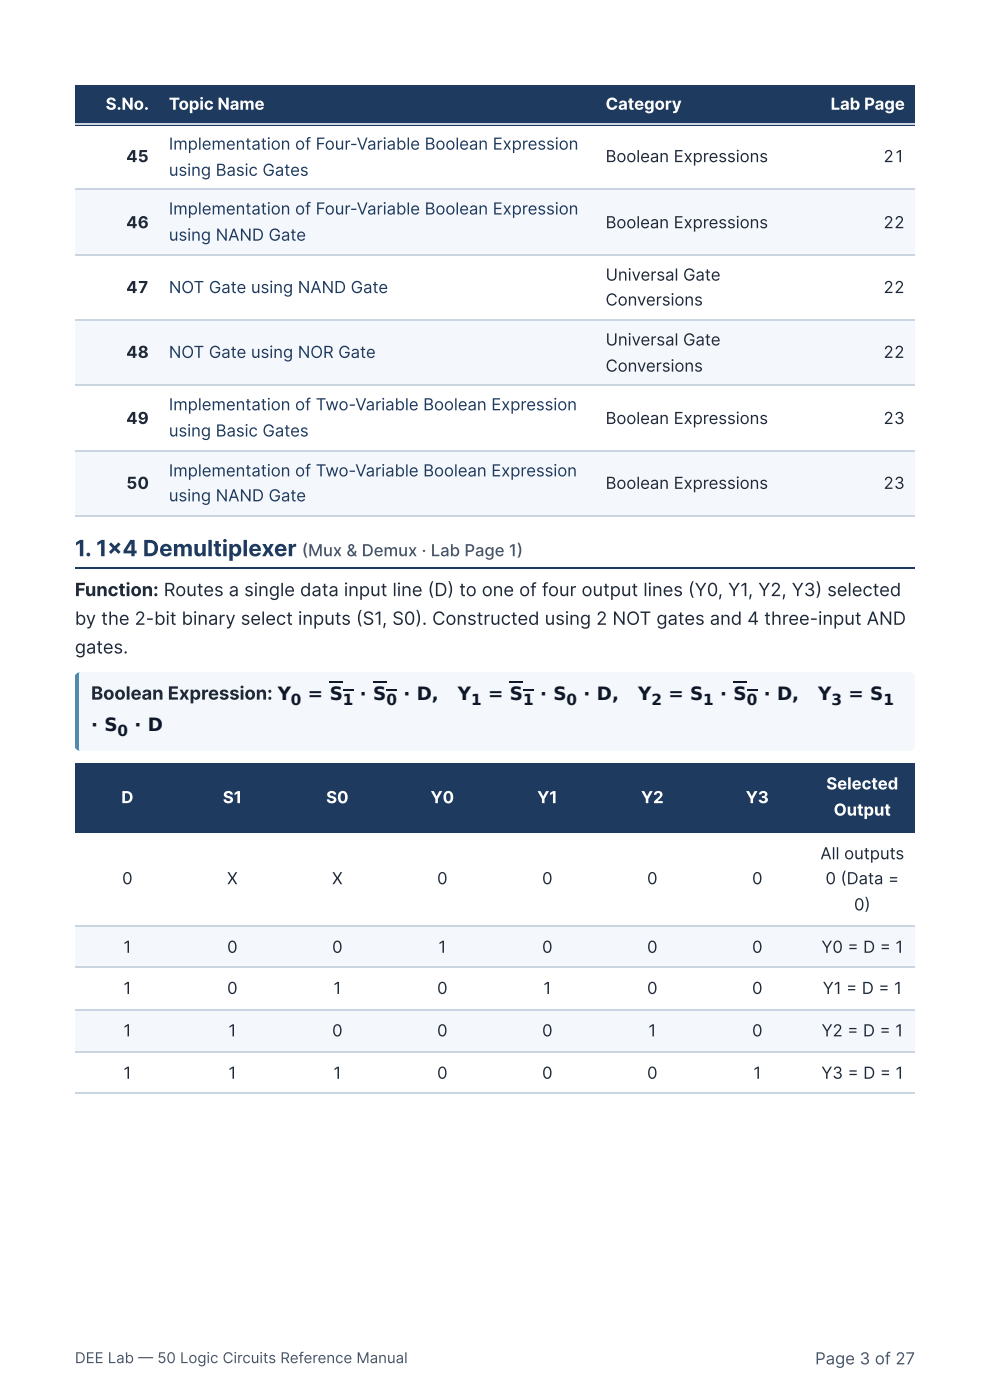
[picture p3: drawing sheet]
<svg xmlns="http://www.w3.org/2000/svg" width="210mm" height="297mm" viewBox="0 0 210 297" stroke-linecap="round" stroke-linejoin="round" font-family="sans-serif">
<defs><g id="words">
<text font-size="4.8" fill="#1e3a5f" x="15.9" y="118">1. 1×4 Demultiplexer</text>
<g font-size="3.9" fill="#1f2937">
<text x="15.9" y="126.5">Function: Routes a single data input line (D) to one of four output lines (Y0, Y1, Y2, Y3) selected</text>
<text x="15.9" y="132.6">by the 2-bit binary select inputs (S1, S0). Constructed using 2 NOT gates and 4 three-input AND</text>
<text x="15.9" y="138.6">gates.</text>
<text x="19.3" y="148.4">Boolean Expression: Y</text>
</g>
<g font-size="3.9" fill="#0f172a">
<text x="65.3" y="148.4">= S</text>
<text x="76.3" y="148.4">· S</text>
<text x="85.5" y="148.4">· D,</text>
<text x="97.1" y="148.4">Y</text>
<text x="103.5" y="148.4">= S</text>
<text x="114.5" y="148.4">· S</text>
<text x="123.7" y="148.4">· D,</text>
<text x="135.3" y="148.4">Y</text>
<text x="141.7" y="148.4">= S</text>
<text x="152.7" y="148.4">· S</text>
<text x="161.9" y="148.4">· D,</text>
<text x="173.5" y="148.4">Y</text>
<text x="179.9" y="148.4">= S</text>
<text x="19.3" y="155">· S</text>
<text x="28.5" y="155">· D</text>
</g>
<g font-size="3.5" fill="#fff">
<text x="22.4" y="23.3">S.No.</text>
<text x="35.8" y="23.3">Topic Name</text>
<text x="128.4" y="23.3">Category</text>
<text x="176.1" y="23.3">Lab Page</text>
<text x="175.2" y="167.5">Selected</text>
<text x="25.7" y="170.4">D</text>
<text x="47.2" y="170.4">S1</text>
<text x="69.2" y="170.4">S0</text>
<text x="91.3" y="170.4">Y0</text>
<text x="113.9" y="170.4">Y1</text>
<text x="135.9" y="170.4">Y2</text>
<text x="158.1" y="170.4">Y3</text>
<text x="176.7" y="173">Output</text>
</g>
<g font-size="3.5" fill="#1f2937">
<text x="26.8" y="34.4">45</text>
<text x="128.4" y="34.4">Boolean Expressions</text>
<text x="187.3" y="34.4">2</text>
<text x="189.5" y="34.4">1</text>
<text x="26.8" y="48.4">46</text>
<text x="128.4" y="48.4">Boolean Expressions</text>
<text x="187.3" y="48.4">2</text>
<text x="189.5" y="48.4">2</text>
<text x="128.4" y="59.5">Universal Gate</text>
<text x="26.8" y="62.2">47</text>
<text x="128.4" y="64.8">Conversions</text>
<text x="187.3" y="62.2">2</text>
<text x="189.5" y="62.2">2</text>
<text x="26.8" y="75.9">48</text>
<text x="128.4" y="73.3">Universal Gate</text>
<text x="187.3" y="75.9">2</text>
<text x="189.5" y="75.9">2</text>
<text x="128.4" y="78.8">Conversions</text>
<text x="26.8" y="90">49</text>
<text x="128.4" y="90">Boolean Expressions</text>
<text x="187.3" y="90">2</text>
<text x="189.5" y="90">3</text>
<text x="26.8" y="103.7">50</text>
<text x="128.4" y="103.7">Boolean Expressions</text>
<text x="187.3" y="103.7">2</text>
<text x="189.5" y="103.7">3</text>
<text x="173.9" y="182.3">All outputs</text>
<text x="25.9" y="187.6">0</text>
<text x="48.1" y="187.6">X</text>
<text x="70.4" y="187.6">X</text>
<text x="92.7" y="187.6">0</text>
<text x="114.9" y="187.6">0</text>
<text x="137.2" y="187.6">0</text>
<text x="159.4" y="187.6">0</text>
<text x="175" y="187.6">0 (Data =</text>
<text x="181.1" y="193.1">0)</text>
<text x="26.2" y="202.1">1</text>
<text x="48.2" y="202.1">0</text>
<text x="70.4" y="202.1">0</text>
<text x="93" y="202.1">1</text>
<text x="114.9" y="202.1">0</text>
<text x="137.2" y="202.1">0</text>
<text x="159.4" y="202.1">0</text>
<text x="174.1" y="202.1">Y0 = D = 1</text>
<text x="26.2" y="210.9">1</text>
<text x="48.2" y="210.9">0</text>
<text x="70.7" y="210.9">1</text>
<text x="92.7" y="210.9">0</text>
<text x="115.2" y="210.9">1</text>
<text x="137.2" y="210.9">0</text>
<text x="159.4" y="210.9">0</text>
<text x="174.4" y="210.9">Y1 = D = 1</text>
<text x="26.2" y="219.9">1</text>
<text x="48.4" y="219.9">1</text>
<text x="70.4" y="219.9">0</text>
<text x="92.7" y="219.9">0</text>
<text x="114.9" y="219.9">0</text>
<text x="137.5" y="219.9">1</text>
<text x="159.4" y="219.9">0</text>
<text x="174.2" y="219.9">Y2 = D = 1</text>
<text x="26.2" y="228.9">1</text>
<text x="48.4" y="228.9">1</text>
<text x="70.7" y="228.9">1</text>
<text x="92.7" y="228.9">0</text>
<text x="114.9" y="228.9">0</text>
<text x="137.2" y="228.9">0</text>
<text x="159.7" y="228.9">1</text>
<text x="174.1" y="228.9">Y3 = D = 1</text>
</g>
<g font-size="3.5" fill="#1e3a5f">
<text x="35.8" y="31.8">Implementation of Four-Variable Boolean Expression</text>
<text x="35.8" y="37.3">using Basic Gates</text>
<text x="35.8" y="45.5">Implementation of Four-Variable Boolean Expression</text>
<text x="35.8" y="51.1">using NAND Gate</text>
<text x="35.8" y="62.2">NOT Gate using NAND Gate</text>
<text x="35.8" y="75.9">NOT Gate using NOR Gate</text>
<text x="35.8" y="87">Implementation of Two-Variable Boolean Expression</text>
<text x="35.8" y="92.6">using Basic Gates</text>
<text x="35.8" y="101.1">Implementation of Two-Variable Boolean Expression</text>
<text x="35.8" y="106.4">using NAND Gate</text>
</g>
<g font-size="3.5" fill="#475569">
<text x="64" y="118">(Mux &amp; Demux · Lab Page 1)</text>
<text x="172.8" y="289.5">Page 3 of 27</text>
</g>
<g font-size="3.2" fill="#0f172a">
<text x="61.7" y="149.5">0</text>
<text x="72.7" y="149.5">1</text>
<text x="81.9" y="149.5">0</text>
<text x="99.9" y="149.5">1</text>
<text x="110.9" y="149.5">1</text>
<text x="120.1" y="149.5">0</text>
<text x="138.1" y="149.5">2</text>
<text x="149.1" y="149.5">1</text>
<text x="158.3" y="149.5">0</text>
<text x="176.3" y="149.5">3</text>
<text x="187.3" y="149.5">1</text>
<text x="24.9" y="156.1">0</text>
</g>
<text font-size="3.2" fill="#475569" x="15.9" y="289.2">DEE Lab — 50 Logic Circuits Reference Manual</text>
</g></defs>
<g fill="#1e3a5f">
<path d="M15.9 18h17.7v8.5h-17.7z"/>
<path d="M33.6 18h92.6v8.5h-92.6z"/>
<path d="M126.2 18h46.3v8.5h-46.3z"/>
<path d="M172.5 18h21.4v8.5h-21.4z"/>
</g>
<g fill="#f4f7fb">
<path d="M15.9 40.2h17.7v13.8h-17.7z"/>
<path d="M33.6 40.2h92.6v13.8h-92.6z"/>
<path d="M126.2 40.2h46.3v13.8h-46.3z"/>
<path d="M172.5 40.2h21.4v13.8h-21.4z"/>
<path d="M15.9 68h17.7v13.8h-17.7z"/>
<path d="M33.6 68h92.6v13.8h-92.6z"/>
<path d="M126.2 68h46.3v13.8h-46.3z"/>
<path d="M172.5 68h21.4v13.8h-21.4z"/>
<path d="M15.9 95.5h17.7v14h-17.7z"/>
<path d="M33.6 95.5h92.6v14h-92.6z"/>
<path d="M126.2 95.5h46.3v14h-46.3z"/>
<path d="M172.5 95.5h21.4v14h-21.4z"/>
</g>
<g fill="#1e3a5f">
<path d="M15.9 26.2h17.7v.5h-17.7z"/>
<path d="M33.6 26.2h92.6v.5h-92.6z"/>
<path d="M126.2 26.2h46.3v.5h-46.3z"/>
<path d="M172.5 26.2h21.4v.5h-21.4z"/>
</g>
<path d="M15.9 26.3h178M15.9 40.1h178M15.9 54.1h178M15.9 67.9h178M15.9 81.6h178M15.9 95.6h178M15.9 109.4h178" fill="none" stroke="#cbd5e1" stroke-width=".26"/>
<path d="M15.9 120.5h178" fill="none" stroke="#1e3a5f" stroke-width=".26"/>
<path d="M16.6 142.8l.3-.2h176a1.04 1.04 0 0 1 1 1.1v14.5a1.04 1.04 0 0 1-1 1.1h-176a.93 .93 0 0 1-.6-1.1v-14.5z" fill="#f4f7fb"/>
<path d="M15.9 142.6h1.1v16.7h-1.1z" fill="#0284c7"/>
<g fill="#1e3a5f">
<path d="M15.9 161.9h22.2v14.6h-22.2z"/>
<path d="M38.1 161.9h22.2v14.6h-22.2z"/>
<path d="M60.3 161.9h22.2v14.6h-22.2z"/>
<path d="M82.5 161.9h22.5v14.6h-22.5z"/>
<path d="M105 161.9h22.3v14.6h-22.3z"/>
<path d="M127.3 161.9h22.2v14.6h-22.2z"/>
<path d="M149.5 161.9h22.2v14.6h-22.2z"/>
<path d="M171.7 161.9h22.2v14.6h-22.2z"/>
</g>
<g fill="#f4f7fb">
<path d="M15.9 196.3h22.2v9h-22.2z"/>
<path d="M38.1 196.3h22.2v9h-22.2z"/>
<path d="M60.3 196.3h22.2v9h-22.2z"/>
<path d="M82.5 196.3h22.5v9h-22.5z"/>
<path d="M105 196.3h22.3v9h-22.3z"/>
<path d="M127.3 196.3h22.2v9h-22.2z"/>
<path d="M149.5 196.3h22.2v9h-22.2z"/>
<path d="M171.7 196.3h22.2v9h-22.2z"/>
<path d="M15.9 214h22.2v9h-22.2z"/>
<path d="M38.1 214h22.2v9h-22.2z"/>
<path d="M60.3 214h22.2v9h-22.2z"/>
<path d="M82.5 214h22.5v9h-22.5z"/>
<path d="M105 214h22.3v9h-22.3z"/>
<path d="M127.3 214h22.2v9h-22.2z"/>
<path d="M149.5 214h22.2v9h-22.2z"/>
<path d="M171.7 214h22.2v9h-22.2z"/>
</g>
<g fill="#1e3a5f">
<path d="M15.9 176.2h22.2v.5h-22.2z"/>
<path d="M38.1 176.2h22.2v.5h-22.2z"/>
<path d="M60.3 176.2h22.2v.5h-22.2z"/>
<path d="M82.5 176.2h22.5v.5h-22.5z"/>
<path d="M105 176.2h22.3v.5h-22.3z"/>
<path d="M127.3 176.2h22.2v.5h-22.2z"/>
<path d="M149.5 176.2h22.2v.5h-22.2z"/>
<path d="M171.7 176.2h22.2v.5h-22.2z"/>
</g>
<path d="M15.9 196.5h178M15.9 205.2h178M15.9 214.2h178M15.9 223.2h178M15.9 231.9h178" fill="none" stroke="#cbd5e1" stroke-width=".26"/>
<path d="M69.9 144.6h2.8M72.7 146.4h2.2M79.1 144.6h2.8M81.9 146.4h2.3M108.1 144.6h2.8M110.9 146.4h2.2M155.5 144.6h2.8M158.3 146.4h2.3" fill="none" stroke="#0f172a" stroke-width=".26"/>
<use href="#words"/>
</svg>
